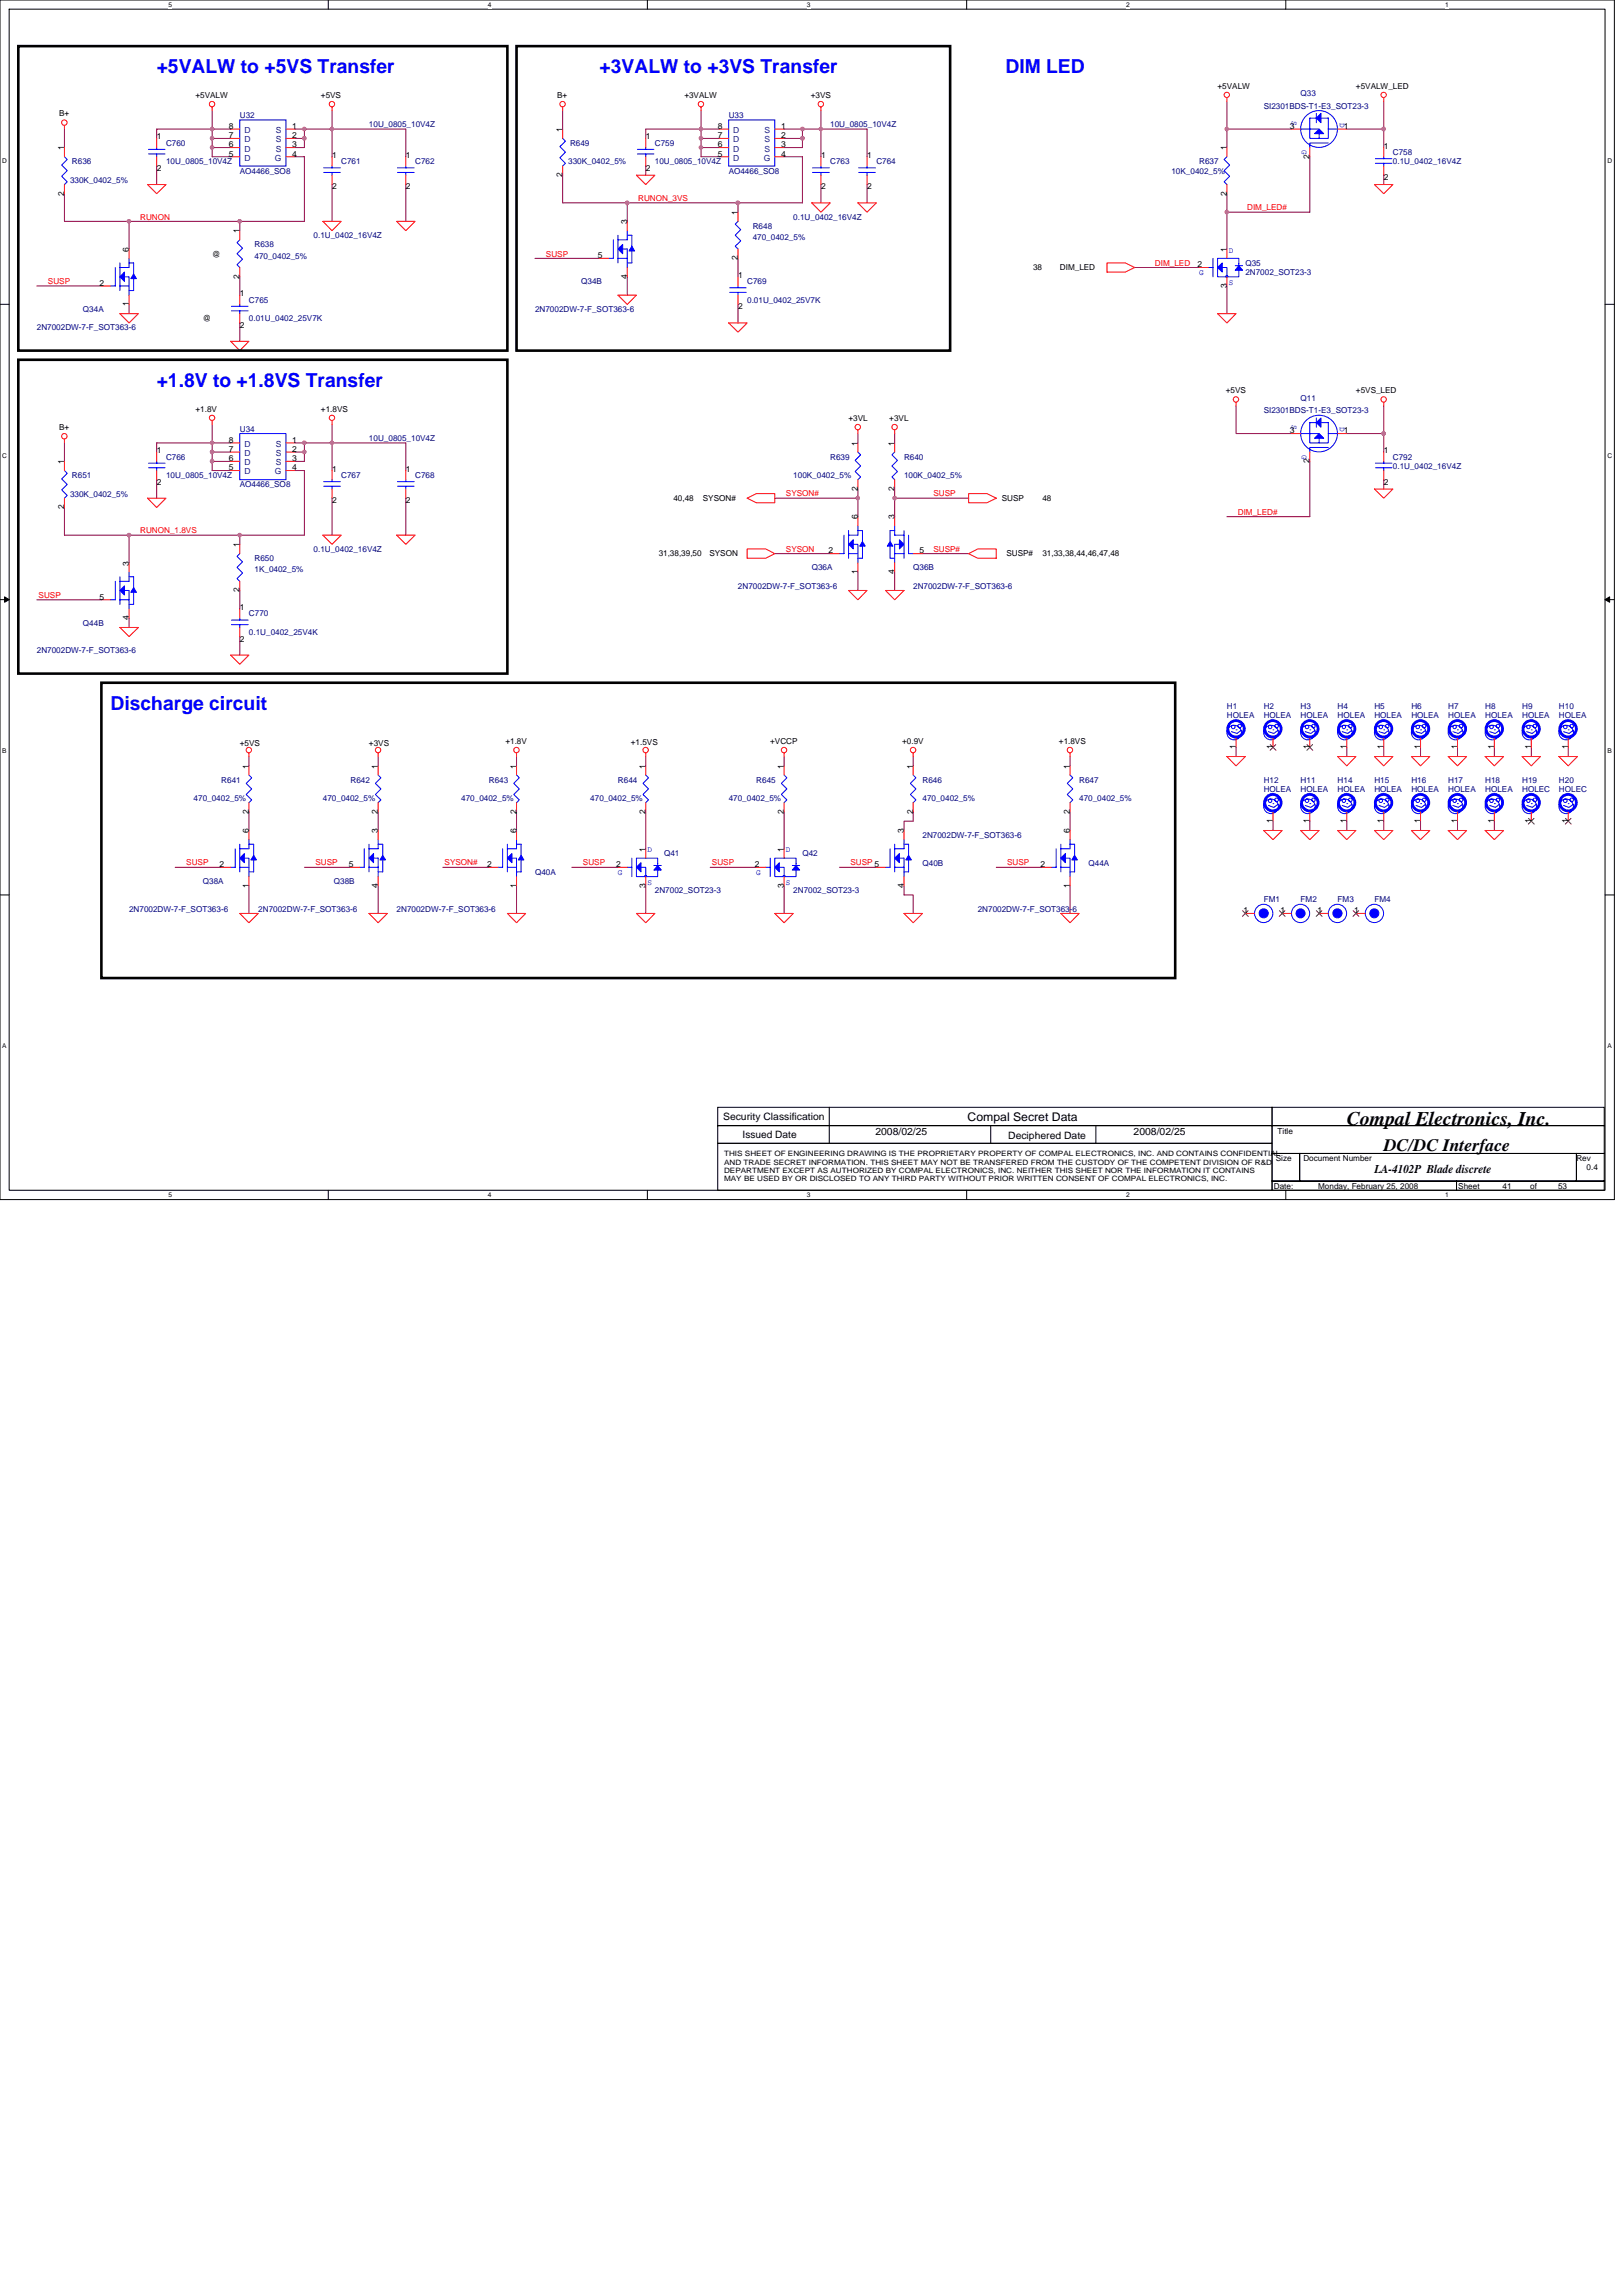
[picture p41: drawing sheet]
<svg xmlns="http://www.w3.org/2000/svg" width="210mm" height="297mm" viewBox="0 0 210 297" stroke-linecap="round" stroke-linejoin="round" font-family="sans-serif">
<defs><g id="words">
<g font-size="2.5" fill="#00f">
<text x="20.3" y="9.5">+5VALW to +5VS Transfer</text>
<text x="77.6" y="9.5">+3VALW to +3VS Transfer</text>
<text x="130.1" y="9.5">DIM LED</text>
<text x="20.3" y="50.1">+1.8V to +1.8VS Transfer</text>
<text x="14.3" y="91.8">Discharge circuit</text>
</g>
<text font-size="2.5" x="174.3" y="145.5">Compal Electronics, Inc.</text>
<text font-size="2.3" x="179.1" y="148.9">DC/DC Interface</text>
<g font-size="1.5">
<text x="125.2" y="145">Compal Secret Data</text>
<text x="177.9" y="151.8">LA-4102P Blade discrete</text>
</g>
<g font-size="1.3">
<text x="93.6" y="144.9">Security Classification</text>
<text x="96.1" y="147.2">Issued Date</text>
<text x="113.3" y="146.8">2008/02/25</text>
<text x="130.5" y="147.3">Deciphered Date</text>
<text x="146.7" y="146.8">2008/02/25</text>
</g>
<g font-size="1.1">
<text x="157.6" y="11.5">+5VALW</text>
<text x="175.5" y="11.5">+5VALW_LED</text>
<text x="7.6" y="15">B+</text>
<text x="25.3" y="12.7">+5VALW</text>
<text x="29.6" y="16.7">8</text>
<text x="29.6" y="17.9">7</text>
<text x="37.8" y="16.7">1</text>
<text x="37.8" y="17.9">2</text>
<text x="41.5" y="12.7">+5VS</text>
<text x="72.1" y="12.7">B+</text>
<text x="72.8" y="17.1" transform="rotate(-90 72.8 17.1)">1</text>
<text x="88.6" y="12.7">+3VALW</text>
<text x="92.9" y="16.7">8</text>
<text x="92.9" y="17.9">7</text>
<text x="101.1" y="16.7">1</text>
<text x="101.1" y="17.9">2</text>
<text x="104.9" y="12.7">+3VS</text>
<text x="166.9" y="16.7">3</text>
<text x="173.9" y="16.7">1</text>
<text x="8.3" y="19.5" transform="rotate(-90 8.3 19.5)">1</text>
<text x="20.3" y="18">1</text>
<text x="20.3" y="22.1">2</text>
<text x="29.6" y="19.1">6</text>
<text x="29.6" y="20.3">5</text>
<text x="37.8" y="20.3">4</text>
<text x="37.8" y="19.1">3</text>
<text x="43" y="20.4">1</text>
<text x="52.5" y="20.4">1</text>
<text x="72.8" y="22.9" transform="rotate(-90 72.8 22.9)">2</text>
<text x="83.6" y="18">1</text>
<text x="83.6" y="22.1">2</text>
<text x="92.9" y="19.1">6</text>
<text x="92.9" y="20.3">5</text>
<text x="101.1" y="20.3">4</text>
<text x="101.1" y="19.1">3</text>
<text x="106.3" y="20.4">1</text>
<text x="112.2" y="20.4">1</text>
<text x="158.7" y="19.5" transform="rotate(-90 158.7 19.5)">1</text>
<text x="169.5" y="20.5" transform="rotate(-90 169.5 20.5)">2</text>
<text x="179.1" y="19.2">1</text>
<text x="179.1" y="23.3">2</text>
<text x="8.3" y="25.3" transform="rotate(-90 8.3 25.3)">2</text>
<text x="43" y="24.5">2</text>
<text x="52.5" y="24.5">2</text>
<text x="81.2" y="29" transform="rotate(-90 81.2 29)">3</text>
<text x="95.5" y="27.8" transform="rotate(-90 95.5 27.8)">1</text>
<text x="106.3" y="24.5">2</text>
<text x="112.2" y="24.5">2</text>
<text x="158.7" y="25.3" transform="rotate(-90 158.7 25.3)">2</text>
<text x="16.7" y="32.6" transform="rotate(-90 16.7 32.6)">6</text>
<text x="27.5" y="33.2">@</text>
<text x="31" y="30.2" transform="rotate(-90 31 30.2)">1</text>
<text x="77.4" y="33.4">5</text>
<text x="95.5" y="33.7" transform="rotate(-90 95.5 33.7)">2</text>
<text x="95.5" y="35.9">1</text>
<text x="133.7" y="35">38</text>
<text x="137.2" y="35">DIM_LED</text>
<text x="155" y="34.6">2</text>
<text x="158.7" y="32.6" transform="rotate(-90 158.7 32.6)">1</text>
<text x="12.9" y="37">2</text>
<text x="16.7" y="39.6" transform="rotate(-90 16.7 39.6)">1</text>
<text x="26.2" y="41.6">@</text>
<text x="31" y="36" transform="rotate(-90 31 36)">2</text>
<text x="31.1" y="38.3">1</text>
<text x="81.2" y="36" transform="rotate(-90 81.2 36)">4</text>
<text x="95.5" y="40">2</text>
<text x="158.7" y="37.3" transform="rotate(-90 158.7 37.3)">3</text>
<text x="31.1" y="42.4">2</text>
<text x="25.3" y="53.3">+1.8V</text>
<text x="41.5" y="53.3">+1.8VS</text>
<text x="158.6" y="50.9">+5VS</text>
<text x="175.5" y="50.9">+5VS_LED</text>
<text x="7.6" y="55.6">B+</text>
<text x="20.3" y="58.6">1</text>
<text x="29.6" y="57.3">8</text>
<text x="29.6" y="58.5">7</text>
<text x="29.6" y="59.7">6</text>
<text x="37.8" y="57.3">1</text>
<text x="37.8" y="58.5">2</text>
<text x="37.8" y="59.7">3</text>
<text x="109.8" y="54.4">+3VL</text>
<text x="111" y="57.7" transform="rotate(-90 111 57.7)">1</text>
<text x="115.1" y="54.4">+3VL</text>
<text x="115.8" y="57.7" transform="rotate(-90 115.8 57.7)">1</text>
<text x="166.9" y="56.1">3</text>
<text x="169.5" y="59.9" transform="rotate(-90 169.5 59.9)">2</text>
<text x="173.9" y="56.1">1</text>
<text x="179.1" y="58.6">1</text>
<text x="8.3" y="65.9" transform="rotate(-90 8.3 65.9)">2</text>
<text x="8.3" y="60" transform="rotate(-90 8.3 60)">1</text>
<text x="20.3" y="62.7">2</text>
<text x="29.6" y="60.9">5</text>
<text x="37.8" y="60.9">4</text>
<text x="43" y="61">1</text>
<text x="43" y="65.1">2</text>
<text x="52.5" y="61">1</text>
<text x="52.5" y="65.1">2</text>
<text x="87.1" y="64.8">40,48</text>
<text x="91" y="64.8">SYSON#</text>
<text x="111" y="63.5" transform="rotate(-90 111 63.5)">2</text>
<text x="115.8" y="63.5" transform="rotate(-90 115.8 63.5)">2</text>
<text x="129.6" y="64.8">SUSP</text>
<text x="134.9" y="64.8">48</text>
<text x="179.1" y="62.7">2</text>
<text x="31" y="70.8" transform="rotate(-90 31 70.8)">1</text>
<text x="85.2" y="72">31,38,39,50</text>
<text x="91.8" y="72">SYSON</text>
<text x="107.2" y="71.6">2</text>
<text x="111" y="67.2" transform="rotate(-90 111 67.2)">6</text>
<text x="115.8" y="67.2" transform="rotate(-90 115.8 67.2)">3</text>
<text x="119" y="71.6">5</text>
<text x="130.2" y="72">SUSP#</text>
<text x="134.9" y="72">31,33,38,44,46,47,48</text>
<text x="12.9" y="77.6">5</text>
<text x="16.7" y="73.2" transform="rotate(-90 16.7 73.2)">3</text>
<text x="31" y="76.6" transform="rotate(-90 31 76.6)">2</text>
<text x="111" y="74.3" transform="rotate(-90 111 74.3)">1</text>
<text x="115.8" y="74.3" transform="rotate(-90 115.8 74.3)">4</text>
<text x="16.7" y="80.2" transform="rotate(-90 16.7 80.2)">4</text>
<text x="31.1" y="78.9">1</text>
<text x="31.1" y="83">2</text>
<text x="31" y="96.5">+5VS</text>
<text x="32.2" y="99.4" transform="rotate(-90 32.2 99.4)">1</text>
<text x="47.8" y="96.5">+3VS</text>
<text x="48.9" y="99.4" transform="rotate(-90 48.9 99.4)">1</text>
<text x="65.4" y="96.2">+1.8V</text>
<text x="66.8" y="99.4" transform="rotate(-90 66.8 99.4)">1</text>
<text x="81.6" y="96.4">+1.5VS</text>
<text x="83.5" y="99.4" transform="rotate(-90 83.5 99.4)">1</text>
<text x="99.7" y="96.2">+VCCP</text>
<text x="101.5" y="99.4" transform="rotate(-90 101.5 99.4)">1</text>
<text x="116.8" y="96.2">+0.9V</text>
<text x="118.2" y="99.4" transform="rotate(-90 118.2 99.4)">1</text>
<text x="137" y="96.2">+1.8VS</text>
<text x="138.5" y="99.4" transform="rotate(-90 138.5 99.4)">1</text>
<text x="159.9" y="96.9" transform="rotate(-90 159.9 96.9)">1</text>
<text x="164.7" y="96.9" transform="rotate(-90 164.7 96.9)">1</text>
<text x="169.5" y="96.9" transform="rotate(-90 169.5 96.9)">1</text>
<text x="174.3" y="96.9" transform="rotate(-90 174.3 96.9)">1</text>
<text x="179" y="96.9" transform="rotate(-90 179 96.9)">1</text>
<text x="183.8" y="96.9" transform="rotate(-90 183.8 96.9)">1</text>
<text x="188.6" y="96.9" transform="rotate(-90 188.6 96.9)">1</text>
<text x="193.4" y="96.9" transform="rotate(-90 193.4 96.9)">1</text>
<text x="198.1" y="96.9" transform="rotate(-90 198.1 96.9)">1</text>
<text x="202.9" y="96.9" transform="rotate(-90 202.9 96.9)">1</text>
<text x="32.2" y="107.8" transform="rotate(-90 32.2 107.8)">6</text>
<text x="32.2" y="105.3" transform="rotate(-90 32.2 105.3)">2</text>
<text x="48.9" y="107.8" transform="rotate(-90 48.9 107.8)">3</text>
<text x="48.9" y="105.3" transform="rotate(-90 48.9 105.3)">2</text>
<text x="66.8" y="107.8" transform="rotate(-90 66.8 107.8)">6</text>
<text x="66.8" y="105.3" transform="rotate(-90 66.8 105.3)">2</text>
<text x="83.5" y="105.3" transform="rotate(-90 83.5 105.3)">2</text>
<text x="101.5" y="105.3" transform="rotate(-90 101.5 105.3)">2</text>
<text x="117" y="107.8" transform="rotate(-90 117 107.8)">3</text>
<text x="118.2" y="105.3" transform="rotate(-90 118.2 105.3)">2</text>
<text x="138.5" y="107.8" transform="rotate(-90 138.5 107.8)">6</text>
<text x="138.5" y="105.3" transform="rotate(-90 138.5 105.3)">2</text>
<text x="164.7" y="106.5" transform="rotate(-90 164.7 106.5)">1</text>
<text x="169.5" y="106.5" transform="rotate(-90 169.5 106.5)">1</text>
<text x="174.3" y="106.5" transform="rotate(-90 174.3 106.5)">1</text>
<text x="179" y="106.5" transform="rotate(-90 179 106.5)">1</text>
<text x="183.8" y="106.5" transform="rotate(-90 183.8 106.5)">1</text>
<text x="188.6" y="106.5" transform="rotate(-90 188.6 106.5)">1</text>
<text x="193.4" y="106.5" transform="rotate(-90 193.4 106.5)">1</text>
<text x="198.1" y="106.5" transform="rotate(-90 198.1 106.5)">1</text>
<text x="202.9" y="106.5" transform="rotate(-90 202.9 106.5)">1</text>
<text x="28.4" y="112.2">2</text>
<text x="45.1" y="112.2">5</text>
<text x="63" y="112.2">2</text>
<text x="79.8" y="112.2">2</text>
<text x="83.5" y="110.2" transform="rotate(-90 83.5 110.2)">1</text>
<text x="97.7" y="112.2">2</text>
<text x="101.5" y="110.2" transform="rotate(-90 101.5 110.2)">1</text>
<text x="134.7" y="112.2">2</text>
<text x="32.2" y="114.9" transform="rotate(-90 32.2 114.9)">1</text>
<text x="48.9" y="114.9" transform="rotate(-90 48.9 114.9)">4</text>
<text x="66.8" y="114.9" transform="rotate(-90 66.8 114.9)">1</text>
<text x="83.5" y="114.9" transform="rotate(-90 83.5 114.9)">3</text>
<text x="101.5" y="114.9" transform="rotate(-90 101.5 114.9)">3</text>
<text x="117" y="114.9" transform="rotate(-90 117 114.9)">4</text>
<text x="138.5" y="114.9" transform="rotate(-90 138.5 114.9)">1</text>
<text x="160.9" y="118.2">1</text>
<text x="165.7" y="118.2">1</text>
<text x="170.5" y="118.2">1</text>
<text x="175.3" y="118.2">1</text>
<text x="165.3" y="146.7">Title</text>
<text x="164.8" y="153.8">Date:</text>
<text x="165.1" y="150.2">Size</text>
<text x="168.7" y="150.2">Document Number</text>
<text x="170.6" y="153.8">Monday, February 25, 2008</text>
<text x="188.7" y="153.8">Sheet</text>
<text x="194.5" y="153.8">41</text>
<text x="198" y="153.8">of</text>
<text x="201.6" y="153.8">53</text>
<text x="204" y="150.2">Rev</text>
<text x="205.3" y="151.4">0.4</text>
</g>
<g font-size="1.1" fill="#000080">
<text x="31" y="15.3">U32</text>
<text x="47.8" y="16.5">10U_0805_10V4Z</text>
<text x="94.3" y="15.3">U33</text>
<text x="107.4" y="16.5">10U_0805_10V4Z</text>
<text x="163.5" y="14.1">SI2301BDS-T1-E3_SOT23-3</text>
<text x="168.3" y="12.4">Q33</text>
<text x="9.1" y="23.6">330K_0402_5%</text>
<text x="9.3" y="21.3">R636</text>
<text x="21.5" y="18.9">C760</text>
<text x="21.5" y="21.3">10U_0805_10V4Z</text>
<text x="31" y="22.5">AO4466_SO8</text>
<text x="44.2" y="21.3">C761</text>
<text x="53.7" y="21.3">C762</text>
<text x="73.5" y="21.3">330K_0402_5%</text>
<text x="73.8" y="18.9">R649</text>
<text x="84.8" y="18.9">C759</text>
<text x="84.8" y="21.3">10U_0805_10V4Z</text>
<text x="94.3" y="22.5">AO4466_SO8</text>
<text x="107.4" y="21.3">C763</text>
<text x="113.4" y="21.3">C764</text>
<text x="151.6" y="22.5">10K_0402_5%</text>
<text x="155.2" y="21.3">R637</text>
<text x="180.3" y="20.1">C758</text>
<text x="180.3" y="21.3">0.1U_0402_16V4Z</text>
<text x="97.4" y="29.6">R648</text>
<text x="102.7" y="28.4">0.1U_0402_16V4Z</text>
<text x="32.9" y="32">R638</text>
<text x="32.9" y="33.4">470_0402_5%</text>
<text x="40.6" y="30.8">0.1U_0402_16V4Z</text>
<text x="97.4" y="31.1">470_0402_5%</text>
<text x="161.2" y="34.4">Q35</text>
<text x="161.2" y="35.6">2N7002_SOT23-3</text>
<text x="10.7" y="40.4">Q34A</text>
<text x="32.2" y="39.2">C765</text>
<text x="32.2" y="41.6">0.01U_0402_25V7K</text>
<text x="69.2" y="40.4">2N7002DW-7-F_SOT363-6</text>
<text x="75.2" y="36.8">Q34B</text>
<text x="96.7" y="36.8">C769</text>
<text x="96.7" y="39.2">0.01U_0402_25V7K</text>
<text x="4.8" y="42.8">2N7002DW-7-F_SOT363-6</text>
<text x="163.5" y="53.5">SI2301BDS-T1-E3_SOT23-3</text>
<text x="168.3" y="51.8">Q11</text>
<text x="21.5" y="59.5">C766</text>
<text x="31" y="55.9">U34</text>
<text x="47.8" y="57.1">10U_0805_10V4Z</text>
<text x="107.4" y="59.5">R639</text>
<text x="117" y="59.5">R640</text>
<text x="180.3" y="59.5">C792</text>
<text x="9.1" y="64.2">330K_0402_5%</text>
<text x="9.3" y="61.8">R651</text>
<text x="21.5" y="61.8">10U_0805_10V4Z</text>
<text x="31" y="63">AO4466_SO8</text>
<text x="44.2" y="61.8">C767</text>
<text x="53.7" y="61.8">C768</text>
<text x="102.7" y="61.8">100K_0402_5%</text>
<text x="117" y="61.8">100K_0402_5%</text>
<text x="180.3" y="60.7">0.1U_0402_16V4Z</text>
<text x="40.6" y="71.4">0.1U_0402_16V4Z</text>
<text x="32.9" y="72.6">R650</text>
<text x="32.9" y="74">1K_0402_5%</text>
<text x="95.5" y="76.2">2N7002DW-7-F_SOT363-6</text>
<text x="105.1" y="73.8">Q36A</text>
<text x="118.2" y="73.8">Q36B</text>
<text x="118.2" y="76.2">2N7002DW-7-F_SOT363-6</text>
<text x="10.7" y="80.9">Q44B</text>
<text x="32.2" y="79.8">C770</text>
<text x="32.2" y="82.1">0.1U_0402_25V4K</text>
<text x="4.8" y="84.5">2N7002DW-7-F_SOT363-6</text>
<text x="158.8" y="91.7">H1</text>
<text x="158.8" y="92.9">HOLEA</text>
<text x="163.5" y="91.7">H2</text>
<text x="163.5" y="92.9">HOLEA</text>
<text x="168.3" y="91.7">H3</text>
<text x="168.3" y="92.9">HOLEA</text>
<text x="173.1" y="91.7">H4</text>
<text x="173.1" y="92.9">HOLEA</text>
<text x="177.9" y="91.7">H5</text>
<text x="177.9" y="92.9">HOLEA</text>
<text x="182.6" y="91.7">H6</text>
<text x="182.6" y="92.9">HOLEA</text>
<text x="187.4" y="91.7">H7</text>
<text x="187.4" y="92.9">HOLEA</text>
<text x="192.2" y="91.7">H8</text>
<text x="192.2" y="92.9">HOLEA</text>
<text x="197" y="91.7">H9</text>
<text x="197" y="92.9">HOLEA</text>
<text x="201.7" y="91.7">H10</text>
<text x="201.7" y="92.9">HOLEA</text>
<text x="28.6" y="101.2">R641</text>
<text x="45.4" y="101.2">R642</text>
<text x="63.3" y="101.2">R643</text>
<text x="80" y="101.2">R644</text>
<text x="97.9" y="101.2">R645</text>
<text x="119.4" y="101.2">R646</text>
<text x="139.7" y="101.2">R647</text>
<text x="163.5" y="101.2">H12</text>
<text x="168.3" y="101.2">H11</text>
<text x="173.1" y="101.2">H14</text>
<text x="177.9" y="101.2">H15</text>
<text x="182.6" y="101.2">H16</text>
<text x="187.4" y="101.2">H17</text>
<text x="192.2" y="101.2">H18</text>
<text x="197" y="101.2">H19</text>
<text x="201.7" y="101.2">H20</text>
<text x="25.1" y="103.6">470_0402_5%</text>
<text x="41.8" y="103.6">470_0402_5%</text>
<text x="59.7" y="103.6">470_0402_5%</text>
<text x="76.4" y="103.6">470_0402_5%</text>
<text x="94.3" y="103.6">470_0402_5%</text>
<text x="119.4" y="103.6">470_0402_5%</text>
<text x="139.7" y="103.6">470_0402_5%</text>
<text x="163.5" y="102.4">HOLEA</text>
<text x="168.3" y="102.4">HOLEA</text>
<text x="173.1" y="102.4">HOLEA</text>
<text x="177.9" y="102.4">HOLEA</text>
<text x="182.6" y="102.4">HOLEA</text>
<text x="187.4" y="102.4">HOLEA</text>
<text x="192.2" y="102.4">HOLEA</text>
<text x="197" y="102.4">HOLEC</text>
<text x="201.7" y="102.4">HOLEC</text>
<text x="69.2" y="113.2">Q40A</text>
<text x="85.9" y="110.8">Q41</text>
<text x="103.8" y="110.8">Q42</text>
<text x="119.4" y="112">Q40B</text>
<text x="119.4" y="108.4">2N7002DW-7-F_SOT363-6</text>
<text x="140.9" y="112">Q44A</text>
<text x="16.7" y="118">2N7002DW-7-F_SOT363-6</text>
<text x="26.2" y="114.4">Q38A</text>
<text x="33.4" y="118">2N7002DW-7-F_SOT363-6</text>
<text x="43.2" y="114.4">Q38B</text>
<text x="51.3" y="118">2N7002DW-7-F_SOT363-6</text>
<text x="84.8" y="115.6">2N7002_SOT23-3</text>
<text x="102.7" y="115.6">2N7002_SOT23-3</text>
<text x="126.5" y="118">2N7002DW-7-F_SOT363-6</text>
<text x="163.5" y="116.8">FM1</text>
<text x="168.3" y="116.8">FM2</text>
<text x="173.1" y="116.8">FM3</text>
<text x="177.9" y="116.8">FM4</text>
</g>
<g font-size="1.1" fill="#004080">
<text x="31.6" y="17.2">D</text>
<text x="35.7" y="17.2">S</text>
<text x="94.9" y="17.2">D</text>
<text x="99" y="17.2">S</text>
<text x="31.6" y="18.4">D</text>
<text x="31.6" y="19.6">D</text>
<text x="31.6" y="20.8">D</text>
<text x="35.6" y="20.8">G</text>
<text x="35.7" y="18.4">S</text>
<text x="35.7" y="19.6">S</text>
<text x="94.9" y="18.4">D</text>
<text x="94.9" y="19.6">D</text>
<text x="94.9" y="20.8">D</text>
<text x="98.8" y="20.8">G</text>
<text x="99" y="18.4">S</text>
<text x="99" y="19.6">S</text>
<text x="31.6" y="57.8">D</text>
<text x="31.6" y="59">D</text>
<text x="35.7" y="57.8">S</text>
<text x="35.7" y="59">S</text>
<text x="31.6" y="60.2">D</text>
<text x="31.6" y="61.4">D</text>
<text x="35.6" y="61.4">G</text>
<text x="35.7" y="60.2">S</text>
</g>
<g font-size="1.1" fill="#00f">
<text x="167.2" y="15.6" transform="rotate(90 167.2 15.6)">S</text>
<text x="173.4" y="15.9" transform="rotate(90 173.4 15.9)">D</text>
<text x="168.5" y="19.5" transform="rotate(90 168.5 19.5)">G</text>
<text x="155.2" y="35.6">G</text>
<text x="159" y="32.7">D</text>
<text x="159" y="36.9">S</text>
<text x="167.2" y="55" transform="rotate(90 167.2 55)">S</text>
<text x="168.5" y="58.8" transform="rotate(90 168.5 58.8)">G</text>
<text x="173.4" y="55.3" transform="rotate(90 173.4 55.3)">D</text>
<text x="80" y="113.2">G</text>
<text x="83.8" y="110.3">D</text>
<text x="97.9" y="113.2">G</text>
<text x="101.7" y="110.3">D</text>
<text x="83.8" y="114.5">S</text>
<text x="101.7" y="114.5">S</text>
</g>
<g font-size="1.1" fill="#f00">
<text x="18.1" y="28.4">RUNON</text>
<text x="82.6" y="26">RUNON_3VS</text>
<text x="161.4" y="27.2">DIM_LED#</text>
<text x="70.7" y="33.2">SUSP</text>
<text x="149.5" y="34.4">DIM_LED</text>
<text x="6.2" y="36.8">SUSP</text>
<text x="101.7" y="64.2">SYSON#</text>
<text x="120.8" y="64.2">SUSP</text>
<text x="18.1" y="69">RUNON_1.8VS</text>
<text x="101.7" y="71.4">SYSON</text>
<text x="120.8" y="71.4">SUSP#</text>
<text x="160.2" y="66.6">DIM_LED#</text>
<text x="5" y="77.4">SUSP</text>
<text x="24.1" y="112">SUSP</text>
<text x="40.8" y="112">SUSP</text>
<text x="57.5" y="112">SYSON#</text>
<text x="75.4" y="112">SUSP</text>
<text x="92.1" y="112">SUSP</text>
<text x="110" y="112">SUSP 5</text>
<text x="130.3" y="112">SUSP</text>
</g>
<g font-size="1">
<text x="93.7" y="149.6">THIS SHEET OF ENGINEERING DRAWING IS THE PROPRIETARY PROPERTY OF COMPAL ELECTRONICS, INC. AND CONTAINS CONFIDENTIAL</text>
<text x="93.7" y="150.7">AND TRADE SECRET INFORMATION. THIS SHEET MAY NOT BE TRANSFERED FROM THE CUSTODY OF THE COMPETENT DIVISION OF R&amp;D</text>
<text x="93.7" y="151.7">DEPARTMENT EXCEPT AS AUTHORIZED BY COMPAL ELECTRONICS, INC. NEITHER THIS SHEET NOR THE INFORMATION IT CONTAINS</text>
<text x="93.7" y="152.8">MAY BE USED BY OR DISCLOSED TO ANY THIRD PARTY WITHOUT PRIOR WRITTEN CONSENT OF COMPAL ELECTRONICS, INC.</text>
</g>
<g font-size=".9">
<text x="21.8" y=".9">5</text>
<text x="63.1" y=".9">4</text>
<text x="104.4" y=".9">3</text>
<text x="145.7" y=".9">2</text>
<text x="187" y=".9">1</text>
<text x=".3" y="21">D</text>
<text x="208" y="21">D</text>
<text x=".3" y="59.2">C</text>
<text x="208" y="59.2">C</text>
<text x=".3" y="97.4">B</text>
<text x="208" y="97.4">B</text>
<text x=".3" y="135.6">A</text>
<text x="208" y="135.6">A</text>
<text x="21.8" y="154.9">5</text>
<text x="63.1" y="154.9">4</text>
<text x="104.4" y="154.9">3</text>
<text x="145.7" y="154.9">2</text>
<text x="187" y="154.9">1</text>
</g>
</g></defs>
<path d="M0 0h208.9v155.2h-208.9zM1.2 1.2h206.5v152.8h-206.5z" fill="none" stroke="#000" stroke-width=".13"/>
<g fill="#fff">
<path d="M21.8 .1h.5v1h-.5z"/>
<path d="M21.8 154.1h.5v1h-.5z"/>
</g>
<path d="M42.5 0v1.2M42.5 154v1.2" fill="none" stroke="#000" stroke-width=".13"/>
<g fill="#fff">
<path d="M63.1 .1h.5v1h-.5z"/>
<path d="M63.1 154.1h.5v1h-.5z"/>
</g>
<path d="M83.8 0v1.2M83.8 154v1.2" fill="none" stroke="#000" stroke-width=".13"/>
<g fill="#fff">
<path d="M104.4 .1h.5v1h-.5z"/>
<path d="M104.4 154.1h.5v1h-.5z"/>
</g>
<path d="M125.1 0v1.2M125.1 154v1.2" fill="none" stroke="#000" stroke-width=".13"/>
<g fill="#fff">
<path d="M145.7 .1h.5v1h-.5z"/>
<path d="M145.7 154.1h.5v1h-.5z"/>
</g>
<path d="M166.4 0v1.2M166.4 154v1.2" fill="none" stroke="#000" stroke-width=".13"/>
<g fill="#fff">
<path d="M187 .1h.5v1h-.5z"/>
<path d="M187 154.1h.5v1h-.5z"/>
<path d="M.3 20.3h.6v.9h-.6z"/>
<path d="M208 20.3h.6v.9h-.6z"/>
<path d="M.3 58.5h.6v.9h-.6z"/>
<path d="M208 58.5h.6v.9h-.6z"/>
</g>
<path d="M0 39.4h1.2M207.7 39.4h1.2" fill="none" stroke="#000" stroke-width=".13"/>
<g fill="#fff">
<path d="M.3 96.7h.6v.9h-.6z"/>
<path d="M208 96.7h.6v.9h-.6z"/>
</g>
<path d="M0 77.6h1.2M207.7 77.6h1.2" fill="none" stroke="#000" stroke-width=".13"/>
<path d="M.6 77.2l.6 .4-.6 .3zM207.7 77.6l.6-.4v.7z" fill="#000" stroke="#000" stroke-width=".13"/>
<g fill="#fff">
<path d="M.3 134.9h.6v.9h-.6z"/>
<path d="M208 134.9h.6v.9h-.6z"/>
</g>
<g fill="none" stroke="#000" stroke-width=".13">
<path d="M0 115.8h1.2M207.7 115.8h1.2M92.9 143.3h71.7v2.3h-71.7zM92.9 145.6h71.7v2.3h-71.7zM92.9 147.9h71.7v6.1h-71.7zM107.3 143.3v4.6M128.2 145.6v2.3M141.8 145.6v2.3M164.6 143.3h43v2.3h-43zM164.6 145.6h43v3.6h-43zM164.6 149.2h3.6v3.6h-3.6zM164.6 152.8h23.9v1.2h-23.9z"/>
<path d="M168.2 149.2h35.8v3.6h-35.8zM188.5 152.8h19.1v1.2h-19.1zM204 149.2h3.6v3.6h-3.6z"/>
</g>
<g fill="none" stroke="#800040" stroke-width=".13">
<path d="M8.3 16.7v2.4M27.5 14.3v6h2.3M27.5 17.9h2.3M27.5 19.1h2.3M29.8 16.7h-9.5v1.2M38.2 16.7h14.3v3.6M38.2 17.9h1.2M39.4 16.7v2.4h-1.2M43 14.3v6M72.8 14.3v2.4M90.7 14.3v6h2.4M90.7 17.9h2.4"/>
<path d="M90.7 19.1h2.4M93.1 16.7h-9.5v1.2M101.5 16.7h10.7v3.6M101.5 17.9h2.3M103.8 16.7v2.4h-2.3M106.2 14.3v6M158.8 16.7h8.3M158.8 13.1v6M174.3 16.7h4.8M179.1 13.1v6M4.8 37h8.3M16.7 28.6v3.6"/>
<path d="M16.7 39.4v1.2M20.3 21.5v2.4M31 28.6v1.2M31 35.8v2.4M38.2 20.3h1.2v8.3h-31.1v-3.5M43 23.9v4.7M52.5 23.9v4.7M69.2 33.4h8.4M81.2 26.2v2.4M81.2 35.8v2.4M83.6 21.5v1.2M95.5 26.2v1.3"/>
<path d="M95.5 33.4v2.4M95.5 39.4v2.4M101.5 20.3h2.3v5.9h-31v-3.5M106.2 23.9v2.3M112.2 23.9v2.3M146.8 34.6h8.4M158.8 25.1v7.1M158.8 37v3.6M169.5 20.3v7.2h-10.7M179.1 22.7v1.2M8.3 57.3v2.4M27.5 54.9v6h2.3"/>
<path d="M27.5 58.5h2.3M27.5 59.7h2.3M29.8 57.3h-9.5v1.2M31 41.8v2.4M38.2 57.3h14.3v3.6M38.2 58.5h1.2M39.4 57.3v2.4h-1.2M43 54.9v6M111 56.1v1.2M115.8 56.1v1.2M160 52.5v3.6h7.1M169.5 59.7v7.1h-10.7"/>
<path d="M174.3 56.1h4.8M179.1 52.5v6M4.8 77.6h8.3M16.7 69.2v3.6M16.7 80v1.2M20.3 62.1v2.4M31 69.2v1.2M31 76.4v2.4M38.2 60.9h1.2v8.3h-31.1v-3.5M43 64.5v4.7M52.5 64.5v4.7M100.3 71.6h7.1"/>
<path d="M100.3 64.5h10.7M111 63.3v3.5M111 74v2.4M115.8 63.3v3.5M115.8 74v2.4M115.8 64.5h9.5M119.4 71.6h5.9M179.1 62.1v1.2M31 82.4v2.4M32.2 97.9v1.2M48.9 97.9v1.2M66.8 97.9v1.2"/>
<path d="M83.6 97.9v1.2M101.5 97.9v1.2M118.2 97.9v1.2M138.5 97.9v1.2M160 96.7v1.2M174.3 96.7v1.2M179.1 96.7v1.2M183.8 96.7v1.2M188.6 96.7v1.2M193.4 96.7v1.2M198.2 96.7v1.2M202.9 96.7v1.2"/>
<path d="M22.7 112.2h5.9M32.2 105.1v2.3M32.2 114.6v3.6M39.4 112.2h6M48.9 105.1v2.3M48.9 114.6v3.6M57.3 112.2h6M66.8 105.1v2.3M66.8 114.6v3.6M74 112.2h6M83.6 105.1v4.7M83.6 114.6v3.6"/>
<path d="M91.9 112.2h6M101.5 105.1v4.7M101.5 114.6v3.6M108.6 112.2h4.8M117 114.6v1.2h1.2v2.4M118.2 105.1v1.1h-1.2v1.2M128.9 112.2h6M138.5 105.1v2.3M138.5 114.6v3.6M164.7 106.2v1.2M169.5 106.2v1.2M174.3 106.2v1.2"/>
<path d="M179.1 106.2v1.2M183.8 106.2v1.2M188.6 106.2v1.2M193.4 106.2v1.2"/>
</g>
<g fill="#f0f" stroke="#f0f" stroke-width=".13">
<path d="M90.5 17.7h.4v.2v.1l-.2 .1-.2-.1z" fill-rule="evenodd"/>
<path d="M103.7 16.5h.3l.1 .2-.1 .1-.2 .1-.1-.1z" fill-rule="evenodd"/>
<path d="M39.2 17.7h.3l.1 .2-.1 .1-.1 .1-.2-.1z" fill-rule="evenodd"/>
<path d="M27.3 17.7h.3l.1 .2-.1 .1-.2 .1-.1-.1z" fill-rule="evenodd"/>
<path d="M178.9 16.5h.3l.1 .2-.1 .1-.2 .1-.1-.1z" fill-rule="evenodd"/>
<path d="M27.3 59.5h.3l.1 .2-.1 .1-.2 .1-.1-.1z" fill-rule="evenodd"/>
<path d="M81 26.1h.3l.1 .1-.1 .2-.1 .1-.2-.1z" fill-rule="evenodd"/>
<path d="M115.6 64.3h.3l.1 .1-.1 .2-.1 .1-.2-.1z" fill-rule="evenodd"/>
<path d="M90.5 17.7h.4v.2v.1l-.2 .1-.2-.1z" fill-rule="evenodd"/>
<path d="M103.7 16.5h.3l.1 .2-.1 .1-.2 .1-.1-.1z" fill-rule="evenodd"/>
<path d="M39.2 17.7h.3l.1 .2-.1 .1-.1 .1-.2-.1z" fill-rule="evenodd"/>
<path d="M27.3 17.7h.3l.1 .2-.1 .1-.2 .1-.1-.1z" fill-rule="evenodd"/>
<path d="M178.9 16.5h.3l.1 .2-.1 .1-.2 .1-.1-.1z" fill-rule="evenodd"/>
<path d="M27.3 59.5h.3l.1 .2-.1 .1-.2 .1-.1-.1z" fill-rule="evenodd"/>
<path d="M81 26.1h.3l.1 .1-.1 .2-.1 .1-.2-.1z" fill-rule="evenodd"/>
<path d="M115.6 64.3h.3l.1 .1-.1 .2-.1 .1-.2-.1z" fill-rule="evenodd"/>
<circle cx="39.4" cy="16.7" r=".22"/>
<circle cx="27.4" cy="19.1" r=".22"/>
<circle cx="90.7" cy="19.1" r=".22"/>
<circle cx="103.8" cy="17.9" r=".23"/>
<circle cx="90.7" cy="16.7" r=".22"/>
<circle cx="106.2" cy="16.7" r=".22"/>
<circle cx="27.4" cy="16.7" r=".22"/>
<circle cx="43" cy="16.7" r=".22"/>
<circle cx="158.8" cy="16.7" r=".22"/>
<circle cx="158.8" cy="27.4" r=".22"/>
<circle cx="39.4" cy="58.5" r=".22"/>
<circle cx="39.4" cy="57.3" r=".22"/>
<circle cx="27.4" cy="57.3" r=".22"/>
<circle cx="43" cy="57.3" r=".22"/>
<circle cx="27.4" cy="58.5" r=".22"/>
<circle cx="31" cy="28.6" r=".22"/>
<circle cx="16.7" cy="28.6" r=".22"/>
<circle cx="95.5" cy="26.2" r=".23"/>
<circle cx="31" cy="69.2" r=".22"/>
<circle cx="16.7" cy="69.2" r=".22"/>
<circle cx="179" cy="56.1" r=".23"/>
<circle cx="111" cy="64.4" r=".22"/>
</g>
<g fill="none" stroke="#f00" stroke-width=".13">
<path d="M8.3 16.2v.5M8.3 19.1v1.2M20.3 17.9v1.2M27.5 13.8v.5M29.8 16.7h1.2M29.8 17.9h1.2M29.8 19.1h1.2M37 16.7h1.2M37 17.9h1.2M37 19.1h1.2M43 13.8v.5M72.8 13.8v.5"/>
<path d="M72.8 16.7v1.2M83.6 17.9v1.2M90.7 13.8v.5M93.1 16.7h1.2M93.1 17.9h1.2M93.1 19.1h1.2M100.3 16.7h1.2M100.3 17.9h1.2M100.3 19.1h1.2M106.2 13.8v.5M158.8 12.6v.5M158.8 19.1v1.2"/>
<path d="M167.1 16.7h1.2M169.5 19.1v1.2M173.1 16.7h1.2M179.1 12.6v.5M179.1 19.1v1.2M8.3 23.9v1.2M13.1 37h1.2M16.7 32.2v1.2M16.7 38.2v1.2M19.1 23.9h2.4l-1.2 1.2zM20.3 20.3v1.2M29.8 20.3h1.2"/>
<path d="M31 29.8v1.2M31 34.6v1.2M31 38.2v1.2M37 20.3h1.2M41.8 28.6h2.4l-1.2 1.2zM43 20.3v1.2M43 22.7v1.2M51.3 28.6h2.4l-1.2 1.2zM52.5 20.3v1.2M52.5 22.7v1.2M72.8 21.5v1.2M77.6 33.4h1.2"/>
<path d="M80 38.2h2.4l-1.2 1.2zM81.2 28.6v1.2M81.2 34.6v1.2M82.4 22.7h2.4l-1.2 1.2zM83.6 20.3v1.2M93.1 20.3h1.2M95.5 27.5v1.1M95.5 32.2v1.2M95.5 35.8v1.2M95.5 38.2v1.2M100.3 20.3h1.2M105.1 26.2h2.3l-1.2 1.3z"/>
<path d="M106.2 20.3v1.2M106.2 22.7v1.2M111 26.2h2.4l-1.2 1.3zM112.2 20.3v1.2M112.2 22.7v1.2M143.3 34h2.3l1.2 .6-1.2 .6h-2.3zM155.2 34.6h1.2M158.8 23.9v1.2M158.8 32.2v1.2M158.8 35.8v1.2M177.9 23.9h2.4l-1.2 1.2zM179.1 21.5v1.2"/>
<path d="M8.3 56.8v.5M8.3 59.7v1.2M15.5 40.6h2.4l-1.2 1.2zM20.3 58.5v1.2M27.5 54.4v.5M29.8 44.2h2.4l-1.2 1.2zM29.8 57.3h1.2M29.8 58.5h1.2M29.8 59.7h1.2M31 40.6v1.2M37 57.3h1.2M37 58.5h1.2"/>
<path d="M37 59.7h1.2M43 54.4v.5M94.3 41.8h2.4l-1.2 1.2zM111 55.6v.5M111 57.3v1.2M115.8 55.6v.5M115.8 57.3v1.2M157.6 40.6h2.4l-1.2 1.2zM160 52v.5M167.1 56.1h1.2M169.5 58.5v1.2M173.1 56.1h1.2"/>
<path d="M179.1 52v.5M179.1 58.5v1.2M8.3 64.5v1.2M13.1 77.6h1.2M16.7 72.8v1.2M16.7 78.8v1.2M19.1 64.5h2.4l-1.2 1.2zM20.3 60.9v1.2M29.8 60.9h1.2M31 70.4v1.2M31 75.2v1.2M31 78.8v1.2"/>
<path d="M37 60.9h1.2M41.8 69.2h2.4l-1.2 1.2zM43 60.9v1.2M43 63.3v1.2M51.3 69.2h2.4l-1.2 1.2zM52.5 60.9v1.2M52.5 63.3v1.2M96.7 71h2.4l1.2 .6-1.2 .6h-2.4zM96.7 64.5l1.2-.6h2.4v1.1h-2.4zM107.4 71.6h1.2M109.8 76.4h2.4l-1.2 1.2zM111 62.1v1.2"/>
<path d="M111 66.8v1.2M111 72.8v1.2M114.6 76.4h2.4l-1.2 1.2zM115.8 62.1v1.2M115.8 66.8v1.2M115.8 72.8v1.2M118.2 71.6h1.2M125.3 71.6l1.2-.6h2.4v1.2h-2.4zM125.3 63.9h2.4l1.2 .6-1.2 .5h-2.4zM177.9 63.3h2.4l-1.2 1.2zM179.1 60.9v1.2M15.5 81.2h2.4l-1.2 1.2z"/>
<path d="M29.8 84.8h2.4l-1.2 1.1zM31 81.2v1.2M32.2 97.4v.5M32.2 99.1v1.2M48.9 97.4v.5M48.9 99.1v1.2M66.8 97.4v.5M66.8 99.1v1.2M83.6 97.4v.5M83.6 99.1v1.2M101.5 97.4v.5M101.5 99.1v1.2"/>
<path d="M118.2 97.4v.5M118.2 99.1v1.2M138.5 97.4v.5M138.5 99.1v1.2M158.8 97.9h2.4l-1.2 1.2zM160 95.5v1.2M164.7 95.5v1.2M169.5 95.5v1.2M173.1 97.9h2.4l-1.2 1.2zM174.3 95.5v1.2M177.9 97.9h2.4l-1.2 1.2zM179.1 95.5v1.2"/>
<path d="M182.6 97.9h2.4l-1.2 1.2zM183.8 95.5v1.2M187.4 97.9h2.4l-1.2 1.2zM188.6 95.5v1.2M192.2 97.9h2.4l-1.2 1.2zM193.4 95.5v1.2M197 97.9h2.3l-1.1 1.2zM198.2 95.5v1.2M201.7 97.9h2.4l-1.2 1.2zM202.9 95.5v1.2M28.6 112.2h1.2M31 118.2h2.4l-1.2 1.2z"/>
<path d="M32.2 103.8v1.3M32.2 107.4v1.2M32.2 113.4v1.2M45.4 112.2h1.1M47.8 118.2h2.3l-1.2 1.2zM48.9 103.8v1.3M48.9 107.4v1.2M48.9 113.4v1.2M63.3 112.2h1.2M65.7 118.2h2.3l-1.2 1.2zM66.8 103.8v1.3M66.8 107.4v1.2"/>
<path d="M66.8 113.4v1.2M80 112.2h1.2M82.4 118.2h2.4l-1.2 1.2zM83.6 103.8v1.3M83.6 109.8v1.2M83.6 113.4v1.2M97.9 112.2h1.2M100.3 118.2h2.4l-1.2 1.2zM101.5 103.8v1.3M101.5 109.8v1.2M101.5 113.4v1.2M113.4 112.2h1.2"/>
<path d="M117 118.2h2.4l-1.2 1.2zM117 107.4v1.2M117 113.4v1.2M118.2 103.8v1.3M134.9 112.2h1.2M137.3 118.2h2.4l-1.2 1.2zM138.5 103.8v1.3M138.5 107.4v1.2M138.5 113.4v1.2M161.2 118.2h1.1M163.5 107.4h2.4l-1.2 1.2zM164.7 105.1v1.1"/>
<path d="M165.9 118.2h1.2M168.3 107.4h2.4l-1.2 1.2zM169.5 105.1v1.1M170.7 118.2h1.2M173.1 107.4h2.4l-1.2 1.2zM174.3 105.1v1.1M175.5 118.2h1.2M177.9 107.4h2.4l-1.2 1.2zM179.1 105.1v1.1M182.6 107.4h2.4l-1.2 1.2zM183.8 105.1v1.1M187.4 107.4h2.4l-1.2 1.2z"/>
<path d="M188.6 105.1v1.1M192.2 107.4h2.4l-1.2 1.2zM193.4 105.1v1.1M198.2 105.1v1.1M202.9 105.1v1.1"/>
<circle cx="8.3" cy="15.9" r=".35"/>
<circle cx="27.4" cy="13.5" r=".35"/>
<circle cx="43" cy="13.5" r=".35"/>
<circle cx="72.8" cy="13.5" r=".35"/>
<circle cx="90.7" cy="13.5" r=".35"/>
<circle cx="106.2" cy="13.5" r=".35"/>
<circle cx="158.8" cy="12.3" r=".35"/>
<circle cx="179.1" cy="12.3" r=".35"/>
<circle cx="8.3" cy="56.4" r=".35"/>
<circle cx="27.4" cy="54.1" r=".35"/>
<circle cx="43" cy="54.1" r=".35"/>
<circle cx="111" cy="55.3" r=".35"/>
<circle cx="115.8" cy="55.3" r=".35"/>
<circle cx="159.9" cy="51.7" r=".35"/>
<circle cx="179.1" cy="51.7" r=".35"/>
<circle cx="32.2" cy="97" r=".35"/>
<circle cx="48.9" cy="97" r=".35"/>
<circle cx="66.8" cy="97" r=".35"/>
<circle cx="83.6" cy="97" r=".35"/>
<circle cx="101.5" cy="97" r=".35"/>
<circle cx="118.2" cy="97" r=".35"/>
<circle cx="138.5" cy="97" r=".35"/>
</g>
<path d="M2.4 6h63.3v39.4h-63.3zM66.8 6h56.2v39.4h-56.2zM2.4 46.5h63.3v40.6h-63.3zM13.1 88.3h139v38.2h-139z" fill="none" stroke="#000" stroke-width=".34"/>
<g fill="none" stroke="#00f" stroke-width=".13">
<path d="M19.2 19.9h2.2M19.2 19.3h2.2M20.3 19.1v.2M20.3 19.9v.4M31 15.5h6v6h-6zM72.8 17.9l.4 .4-.7 .7 .7 .7-.7 .7 .7 .7-.4 .4M82.5 19.9h2.1M82.5 19.3h2.1M83.6 19.1v.2M83.6 19.9v.4M94.3 15.5h6v6h-6zM168.3 16.7h1.3"/>
<path d="M170.3 14.7v1.2M170.3 15.3h-.8v1.4M170.7 16.7h-1.2v1.2h2.4v-1.2M170.7 17.3v.6M170.9 15.3h1v1.4M171.9 18.5h-2.4v.6M171.9 16.7h1.2M8.3 20.3l.4 .3-.7 .8 .7 .7-.7 .7 .7 .7-.4 .4M14.9 34.6v2.4h-.6M15.5 34v3.6M15.5 37h1.2M16.1 35.8h.6v2.4"/>
<path d="M16.7 33.4v1.2h-1.2M16.7 34h.6v1.5M17.3 36v1.6h-.6M30 39.6h2.1M31 31l-.3 .4 .7 .7-.7 .7 .7 .7-.7 .7 .3 .4M31 39.4v.2M41.9 22.3h2.1M41.9 21.7h2.1M43 21.5v.2M43 22.3v.4M51.4 22.3h2.2M51.4 21.7h2.2"/>
<path d="M52.5 21.5v.2M52.5 22.3v.4M79.4 31v2.4h-.6M80 33.4h1.2M80 30.4v3.6M80.6 32.2h.6v2.4M81.2 30.4h.6v1.5M81.2 29.8v1.2h-1.2M81.8 32.5v1.5h-.6M94.4 37.8h2.2M94.4 37.2h2.2M95.5 28.6l-.4 .4 .8 .7-.8 .7 .8 .8-.8 .7 .4 .3"/>
<path d="M95.5 37v.2M95.5 37.8v.4M105.2 22.3h2.1M105.2 21.7h2.1M106.2 21.5v.2M106.2 22.3v.4M111.1 22.3h2.2M111.1 21.7h2.2M112.2 21.5v.2M112.2 22.3v.4M156.4 34.6h.6M157 33.4v2.4"/>
<path d="M158.8 20.3l-.4 .3 .7 .8-.7 .7 .7 .7-.7 .7 .4 .4M159.9 34.4h.9M160.3 34.4v-1h-2.7v2.4h1.2v-1.2h-.6M160.3 35v.8h-1.5h.1v-.1h-.3v.1M178 21.1h2.1M178 20.5h2.1M179.1 20.3v.2M179.1 21.1v.4M19.2 59.9h2.2M20.3 59.7v.2M30 40.2h2.1M31 56.1h6v6h-6z"/>
<path d="M31 40.2v.4M111 58.5l.4 .3-.7 .8 .7 .7-.7 .7 .7 .7-.4 .4M115.8 58.5l-.4 .3 .7 .8-.7 .7 .7 .7-.7 .7 .4 .4M168.3 56.1h1.3M170.3 54.1v1.2M170.3 54.7h-.8v1.4M170.7 56.1h-1.2v1.2h2.4v-1.2M170.7 56.7v.6M170.9 54.7h1v1.4M171.9 57.9h-2.4v.6M171.9 56.1h1.2M178 59.9h2.1"/>
<path d="M179.1 59.7v.2M8.3 60.9l.4 .3-.7 .8 .7 .7-.7 .7 .7 .7-.4 .4M14.9 75.2v2.4h-.6M15.5 77.6h1.2M15.5 74.6v3.6M16.1 76.4h.6v2.4M16.7 74v1.2h-1.2M16.7 74.6h.6v1.4M17.3 76.6v1.6h-.6M19.2 60.5h2.2M20.3 60.5v.4M31 71.6l-.3 .4 .7 .7-.7 .7 .7 .7-.7 .7 .3 .4"/>
<path d="M31 80v.2M41.9 62.9h2.1M41.9 62.3h2.1M43 62.1v.2M43 62.9v.4M51.4 62.9h2.2M51.4 62.3h2.2M52.5 62.1v.2M52.5 62.9v.4M109.2 69.2v2.4h-.6M109.8 71.6h1.2M109.8 68.6v3.6"/>
<path d="M110.4 70.4h.6v2.4M111 68v1.2h-1.2M111 68.6h.6v1.5M111.6 70.7v1.5h-.6M115.2 70.7v1.5h.6M115.8 71.6h1.2M115.8 68v1.2h1.2M115.8 68.6h-.6v1.5M116.4 70.4h-.6v2.4M117 68.6v3.6M117.6 69.2v2.4h.6M178 60.5h2.1"/>
<path d="M179.1 60.5v.4M30 80.8h2.1M30 80.2h2.1M31 80.8v.4M159.4 93.9h.4v.1v.2l-.2 .1-.2-.1zM160 94.4h.1M160.5 94.5l-.4 .4-.7-.2M164.7 94.4h.1M165.3 94.5l-.5 .4-.7-.2M169 93.9h.3l.1 .1-.1 .2-.2 .1-.1-.1zM169.5 94.4h.1M169.8 93.8h.3l.1 .1-.1 .2-.1 .1-.2-.1z"/>
<path d="M170.1 94.5l-.5 .4-.7-.2M174.3 94.4h.1M174.9 94.5l-.5 .4-.7-.2M178.5 93.9h.4v.1v.2l-.2 .1-.2-.1zM179.1 94.4h.1M179.4 93.8h.3v.1v.2l-.2 .1-.1-.1zM179.7 94.5l-.5 .4-.7-.2M183.3 93.9h.3l.1 .1-.1 .2-.1 .1-.2-.1zM183.8 94.4h.2M184.4 94.5l-.4 .4-.8-.2M188.6 94.4h.1M189.2 94.5l-.5 .4-.7-.2"/>
<path d="M192.8 93.9h.4l.1 .1-.1 .2-.2 .1-.2-.1zM193.4 94.4h.1M193.7 93.8h.3l.1 .1-.1 .2-.2 .1-.1-.1zM194 94.5l-.5 .4-.7-.2M198.2 94.4h.1M198.8 94.5l-.5 .4-.7-.2M202.4 93.9h.3l.1 .1-.1 .2-.1 .1-.2-.1zM202.9 94.4h.2M203.2 93.8h.4v.1v.2l-.2 .1-.2-.1zM203.5 94.5l-.4 .4-.8-.2M30.4 109.8v2.4h-.6M31 112.2h1.2"/>
<path d="M31 109.2v3.6M31.6 111h.6v2.4M32.2 100.3l.4 .3-.7 .7 .7 .8-.7 .7 .7 .7-.4 .3M32.2 108.6v1.2h-1.2M32.2 109.2h.6v1.5M32.8 111.3v1.5h-.6M47.1 109.8v2.4h-.6M47.8 112.2h1.1M47.8 109.2v3.6M48.3 111h.6v2.4M48.9 100.3l.4 .3-.7 .7 .7 .8-.7 .7 .7 .7-.4 .3M48.9 108.6v1.2h-1.1"/>
<path d="M48.9 109.2h.6v1.5M49.5 111.3v1.5h-.6M65 109.8v2.4h-.5M65.7 112.2h1.1M65.7 109.2v3.6M66.3 111h.5v2.4M66.8 100.3l.4 .3-.7 .7 .7 .8-.7 .7 .7 .7-.4 .3M66.8 108.6v1.2h-1.1M66.8 109.2h.6v1.5M67.4 111.3v1.5h-.6M81.2 112.2h.6M81.8 111v2.4"/>
<path d="M83.6 100.3l.3 .3-.7 .7 .7 .8-.7 .7 .7 .7-.3 .3M84.6 112h1M85.1 112v-1h-2.7v2.4h1.2v-1.2h-.6M85.1 112.6v.8h-1.5h.1v-.1h-.3v.1M99.1 112.2h.6M99.7 111v2.4M101.5 100.3l.3 .3-.7 .7 .7 .8-.7 .7 .7 .7-.3 .3M102.5 112h1M103 112v-1h-2.7v2.4h1.2v-1.2h-.6M103 112.6v.8h-1.5h.1v-.1h-.3v.1M115.2 109.8v2.4h-.6M115.8 112.2h1.2"/>
<path d="M115.8 109.2v3.6M116.4 111h.6v2.4M117 108.6v1.2h-1.2M117 109.2h.6v1.5M117.6 111.3v1.5h-.6M118.2 100.3l.3 .3-.7 .7 .7 .8-.7 .7 .7 .7-.3 .3M136.7 109.8v2.4h-.6M137.3 112.2h1.2M137.3 109.2v3.6M137.9 111h.6v2.4M138.5 100.3l.3 .3-.7 .7 .7 .8-.7 .7 .7 .7-.3 .3M138.5 108.6v1.2h-1.2"/>
<path d="M138.5 109.2h.6v1.5M139.1 111.3v1.5h-.6M164.7 104h.1M165.3 104.1l-.5 .4-.7-.3M169 103.4h.3l.1 .2-.1 .2h-.2h-.1zM169.5 104h.1M169.8 103.3h.3l.1 .2-.1 .1-.1 .1-.2-.1zM170.1 104.1l-.5 .4-.7-.3M174.3 104h.1M174.9 104.1l-.5 .4-.7-.3M178.5 103.4h.4v.2v.2h-.2h-.2zM179.1 104h.1"/>
<path d="M179.4 103.3h.3v.2v.1l-.2 .1-.1-.1zM179.7 104.1l-.5 .4-.7-.3M183.3 103.4h.3l.1 .2-.1 .2h-.1h-.2zM183.8 104h.2M184.4 104.1l-.4 .4-.8-.3M188.6 104h.1M189.2 104.1l-.5 .4-.7-.3M192.8 103.4h.4l.1 .2-.1 .2h-.2h-.2zM193.4 104h.1M193.7 103.3h.3l.1 .2-.1 .1-.2 .1-.1-.1zM194 104.1l-.5 .4-.7-.3M198.2 104h.1"/>
<path d="M198.8 104.1l-.5 .4-.7-.3M202.4 103.4h.3l.1 .2-.1 .2h-.1h-.2zM202.9 104h.2M203.2 103.3h.4v.2v.1l-.2 .1-.2-.1zM203.5 104.1l-.4 .4-.8-.3"/>
<circle cx="170.7" cy="16.7" r="2.38"/>
<circle cx="170.7" cy="56.1" r="2.38"/>
<circle cx="159.7" cy="94.8" r=".94"/>
<circle cx="159.9" cy="94.3" r=".95"/>
<circle cx="159.9" cy="94.3" r="1.07"/>
<circle cx="160" cy="94.3" r="1.18"/>
<circle cx="160.4" cy="93.9" r=".23"/>
<circle cx="164.4" cy="94.1" r=".22"/>
<circle cx="164.5" cy="94.8" r=".95"/>
<circle cx="164.7" cy="94.3" r="1.18"/>
<circle cx="164.7" cy="94.3" r=".95"/>
<circle cx="164.7" cy="94.3" r="1.07"/>
<circle cx="165.2" cy="93.9" r=".23"/>
<circle cx="169.2" cy="94.8" r=".94"/>
<circle cx="169.5" cy="94.3" r="1.06"/>
<circle cx="169.5" cy="94.3" r="1.18"/>
<circle cx="169.5" cy="94.3" r=".95"/>
<circle cx="173.9" cy="94.1" r=".22"/>
<circle cx="174" cy="94.8" r=".94"/>
<circle cx="174.3" cy="94.3" r="1.18"/>
<circle cx="174.3" cy="94.3" r=".95"/>
<circle cx="174.3" cy="94.3" r="1.07"/>
<circle cx="174.7" cy="93.9" r=".23"/>
<circle cx="178.8" cy="94.8" r=".94"/>
<circle cx="179" cy="94.3" r="1.06"/>
<circle cx="179.1" cy="94.3" r="1.18"/>
<circle cx="179.1" cy="94.3" r=".95"/>
<circle cx="183.6" cy="94.8" r=".94"/>
<circle cx="183.8" cy="94.3" r=".95"/>
<circle cx="183.8" cy="94.3" r="1.07"/>
<circle cx="183.8" cy="94.3" r="1.18"/>
<circle cx="184.3" cy="93.9" r=".23"/>
<circle cx="188.2" cy="94.1" r=".22"/>
<circle cx="188.4" cy="94.8" r=".95"/>
<circle cx="188.6" cy="94.3" r="1.18"/>
<circle cx="188.6" cy="94.3" r=".95"/>
<circle cx="188.6" cy="94.3" r="1.07"/>
<circle cx="189.1" cy="93.9" r=".23"/>
<circle cx="193.1" cy="94.8" r=".94"/>
<circle cx="193.4" cy="94.3" r="1.06"/>
<circle cx="193.4" cy="94.3" r="1.18"/>
<circle cx="193.4" cy="94.3" r=".95"/>
<circle cx="197.8" cy="94.1" r=".22"/>
<circle cx="197.9" cy="94.8" r=".94"/>
<circle cx="198.1" cy="94.3" r="1.18"/>
<circle cx="198.1" cy="94.3" r=".95"/>
<circle cx="198.1" cy="94.3" r="1.07"/>
<circle cx="198.6" cy="93.9" r=".23"/>
<circle cx="202.7" cy="94.8" r=".94"/>
<circle cx="202.9" cy="94.3" r="1.06"/>
<circle cx="202.9" cy="94.3" r="1.18"/>
<circle cx="202.9" cy="94.3" r=".95"/>
<circle cx="163.5" cy="118.2" r="1.18"/>
<circle cx="164.4" cy="103.6" r=".22"/>
<circle cx="164.5" cy="104.3" r=".95"/>
<circle cx="164.7" cy="103.8" r="1.18"/>
<circle cx="164.7" cy="103.8" r=".95"/>
<circle cx="164.7" cy="103.8" r="1.07"/>
<circle cx="165.2" cy="103.5" r=".23"/>
<circle cx="168.3" cy="118.2" r="1.18"/>
<circle cx="169.2" cy="104.3" r=".94"/>
<circle cx="169.5" cy="103.8" r="1.06"/>
<circle cx="169.5" cy="103.8" r=".95"/>
<circle cx="169.5" cy="103.8" r="1.18"/>
<circle cx="173.1" cy="118.2" r="1.18"/>
<circle cx="173.9" cy="103.6" r=".22"/>
<circle cx="174" cy="104.3" r=".94"/>
<circle cx="174.3" cy="103.8" r="1.18"/>
<circle cx="174.3" cy="103.8" r=".95"/>
<circle cx="174.3" cy="103.8" r="1.07"/>
<circle cx="174.7" cy="103.5" r=".23"/>
<circle cx="177.9" cy="118.2" r="1.18"/>
<circle cx="178.8" cy="104.3" r=".94"/>
<circle cx="179" cy="103.8" r="1.06"/>
<circle cx="179" cy="103.8" r=".95"/>
<circle cx="179.1" cy="103.8" r="1.18"/>
<circle cx="183.6" cy="104.3" r=".94"/>
<circle cx="183.8" cy="103.8" r=".95"/>
<circle cx="183.8" cy="103.8" r="1.07"/>
<circle cx="183.8" cy="103.8" r="1.18"/>
<circle cx="184.3" cy="103.5" r=".23"/>
<circle cx="188.2" cy="103.6" r=".22"/>
<circle cx="188.4" cy="104.3" r=".95"/>
<circle cx="188.6" cy="103.8" r="1.18"/>
<circle cx="188.6" cy="103.8" r=".95"/>
<circle cx="188.6" cy="103.8" r="1.07"/>
<circle cx="189.1" cy="103.5" r=".23"/>
<circle cx="193.1" cy="104.3" r=".94"/>
<circle cx="193.4" cy="103.8" r="1.06"/>
<circle cx="193.4" cy="103.8" r=".95"/>
<circle cx="193.4" cy="103.8" r="1.18"/>
<circle cx="197.8" cy="103.6" r=".22"/>
<circle cx="197.9" cy="104.3" r=".94"/>
<circle cx="198.1" cy="103.8" r="1.18"/>
<circle cx="198.1" cy="103.8" r=".95"/>
<circle cx="198.2" cy="103.8" r="1.07"/>
<circle cx="198.6" cy="103.5" r=".23"/>
<circle cx="202.7" cy="104.3" r=".94"/>
<circle cx="202.9" cy="103.8" r="1.06"/>
<circle cx="202.9" cy="103.8" r=".95"/>
<circle cx="202.9" cy="103.8" r="1.18"/>
</g>
<g fill="#00f" stroke="#00f" stroke-width=".13">
<path d="M139.1 110.7l.3 .6h-.7z"/>
<path d="M17.3 76l.4 .6h-.8z"/>
<path d="M111.6 70.1l.4 .6h-.7z"/>
<path d="M81.8 31.9l.3 .6h-.7z"/>
<path d="M117.6 110.7l.3 .6h-.7z"/>
<path d="M115.2 70.1l.3 .6h-.7z"/>
<path d="M49.5 110.7l.4 .6h-.7z"/>
<path d="M32.8 110.7l.4 .6h-.7z"/>
<path d="M67.4 110.7l.4 .6h-.7z"/>
<path d="M17.3 35.5l.4 .5h-.8z"/>
<path d="M137.9 110.4v1.2l-.6-.6z" fill-rule="evenodd"/>
<path d="M170.7 56.1l.6 .6h-1.2z" fill-rule="evenodd"/>
<path d="M170.3 54.7l.6-.6v1.2z" fill-rule="evenodd"/>
<path d="M15.5 76.4l.6-.6v1.2z" fill-rule="evenodd"/>
<path d="M109.8 70.4l.6-.6v1.2z" fill-rule="evenodd"/>
<path d="M100.3 112.2l.6-.6v1.2z" fill-rule="evenodd"/>
<path d="M103 112l.5 .6h-1z" fill-rule="evenodd"/>
<path d="M82.4 112.2l.6-.6v1.2z" fill-rule="evenodd"/>
<path d="M85.1 112l.5 .6h-1z" fill-rule="evenodd"/>
<path d="M80 32.2l.6-.6v1.2z" fill-rule="evenodd"/>
<path d="M157.6 34.6l.6-.6v1.2z" fill-rule="evenodd"/>
<path d="M160.3 34.4l.5 .6h-.9z" fill-rule="evenodd"/>
<path d="M115.8 111l.6-.6v1.2z" fill-rule="evenodd"/>
<path d="M116.4 69.8l.6 .6-.6 .6z" fill-rule="evenodd"/>
<path d="M48.3 110.4v1.2l-.5-.6z" fill-rule="evenodd"/>
<path d="M170.1 17.3l.6-.6 .6 .6z" fill-rule="evenodd"/>
<path d="M170.9 14.7v1.2l-.6-.6z" fill-rule="evenodd"/>
<path d="M31 111l.6-.6v1.2z" fill-rule="evenodd"/>
<path d="M65.7 111l.6-.6v1.2z" fill-rule="evenodd"/>
<path d="M16.1 35.2v1.2l-.6-.6z" fill-rule="evenodd"/>
<circle cx="168.3" cy="118.2" r=".58"/>
<circle cx="163.5" cy="118.2" r=".59"/>
<circle cx="173.1" cy="118.2" r=".59"/>
<circle cx="177.9" cy="118.2" r=".58"/>
</g>
<g fill="none" stroke="#804000" stroke-width=".13">
<path d="M164.4 96.3l.7 .8M165.1 96.3l-.7 .8M169.1 96.3l.8 .8M169.9 96.3l-.8 .8M160.8 117.8l.7 .8M161.5 117.8l-.7 .8M165.6 117.8l.7 .8M166.3 117.8l-.8 .8M170.3 117.8l.8 .8M171.1 117.8l-.8 .8M175.1 117.8l.8 .8M175.8 117.8l-.7 .8"/>
<path d="M197.8 105.9l.7 .7M198.5 105.9l-.7 .7M202.6 105.9l.7 .7M203.3 105.9l-.7 .7"/>
</g>
<use href="#words"/>
</svg>
